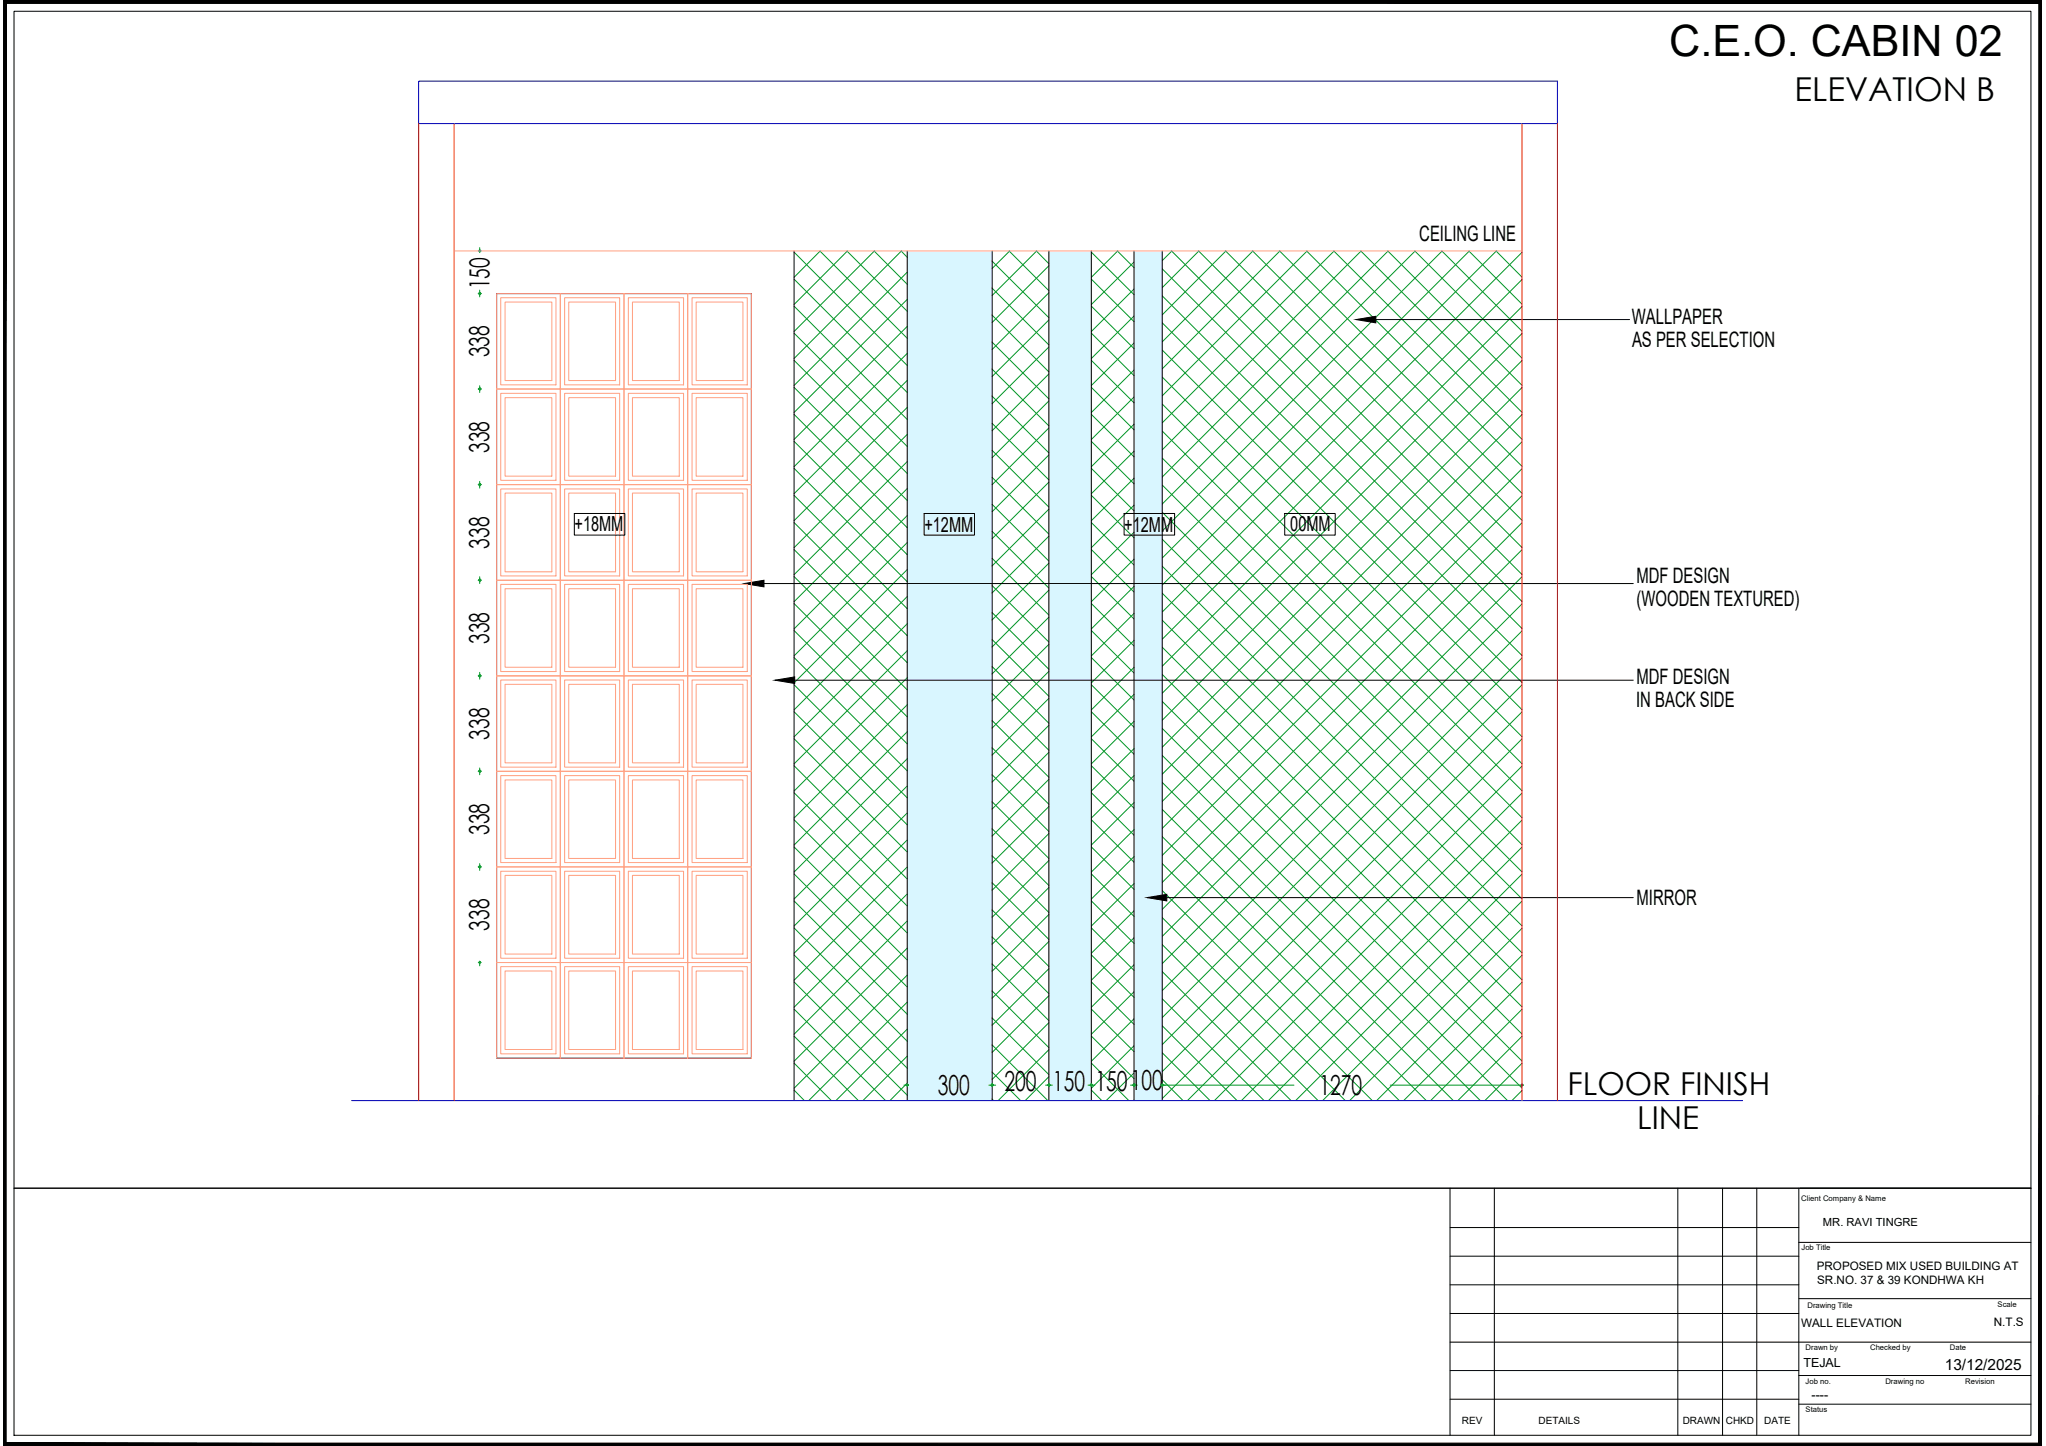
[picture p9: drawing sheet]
<svg xmlns="http://www.w3.org/2000/svg" width="420mm" height="297mm" viewBox="0 0 420 297" stroke-linecap="round" stroke-linejoin="round" font-family="sans-serif">
<defs><g id="words">
<text font-size="8.9" x="342.8" y="11.5">C.E.O. CABIN 02</text>
<text font-size="6.8" x="368.5" y="20.7">ELEVATION B</text>
<g font-size="6.5">
<text x="321.9" y="224.9">FLOOR FINISH</text>
<text x="336.2" y="231.8">LINE</text>
</g>
<g font-size="5.7">
<text x="100.5" y="59.5" transform="rotate(-90 100.5 59.5)">150</text>
<text x="100.5" y="73.4" transform="rotate(-90 100.5 73.4)">338</text>
<text x="100.5" y="93" transform="rotate(-90 100.5 93)">338</text>
<text x="100.5" y="112.7" transform="rotate(-90 100.5 112.7)">338</text>
<text x="100.5" y="132.3" transform="rotate(-90 100.5 132.3)">338</text>
<text x="100.5" y="151.9" transform="rotate(-90 100.5 151.9)">338</text>
<text x="100.5" y="171.6" transform="rotate(-90 100.5 171.6)">338</text>
<text x="100.5" y="191.2" transform="rotate(-90 100.5 191.2)">338</text>
<text x="192.6" y="224.9">300</text>
<text x="206.3" y="224.1">200</text>
<text x="216.2" y="224.1">150</text>
<text x="225" y="224.1">150100</text>
<text x="271" y="224.9">1270</text>
</g>
<g font-size="4.4">
<text x="291.5" y="49.6">CEILING LINE</text>
<text x="335.1" y="66.6">WALLPAPER</text>
<text x="335.2" y="71.3">AS PER SELECTION</text>
<text x="336" y="119.7">MDF DESIGN</text>
<text x="336.1" y="124.5">(WOODEN TEXTURED)</text>
<text x="336" y="140.5">MDF DESIGN</text>
<text x="336" y="145.2">IN BACK SIDE</text>
<text x="336.1" y="185.8">MIRROR</text>
</g>
<g font-size="4.3">
<text x="118" y="109.2">+18MM</text>
<text x="189.8" y="109.2">+12MM</text>
<text x="230.9" y="109.2">+12MM</text>
<text x="265" y="109.2">00MM</text>
</g>
<text font-size="3.2" x="399.4" y="281.3">13/12/2025</text>
<g font-size="2.6">
<text x="370.3" y="280.9">TEJAL</text>
<text x="372" y="287.4">----</text>
</g>
<g font-size="2.4">
<text x="373.1" y="261">PROPOSED MIX USED BUILDING AT</text>
<text x="373.2" y="263.8">SR.NO. 37 &amp; 39 KONDHWA KH</text>
<text x="369.9" y="272.6">WALL ELEVATION</text>
<text x="409.4" y="272.3">N.T.S</text>
</g>
<text font-size="2.3" x="374.4" y="251.9">MR. RAVI TINGRE</text>
<g font-size="2.1">
<text x="300.2" y="292.6">REV</text>
<text x="315.9" y="292.6">DETAILS</text>
<text x="345.6" y="292.6">DRAWN</text>
<text x="354.4" y="292.6">CHKD</text>
<text x="362.3" y="292.6">DATE</text>
</g>
<g font-size="1.6">
<text x="369.9" y="246.8">Client Company &amp; Name</text>
<text x="370" y="256.8">Job Title</text>
<text x="371.2" y="268.6">Drawing Title</text>
<text x="410.2" y="268.5">Scale</text>
<text x="370.8" y="277.3">Drawn by</text>
<text x="384" y="277.3">Checked by</text>
<text x="400.4" y="277.3">Date</text>
<text x="370.8" y="284.3">Job no.</text>
<text x="387.2" y="284.3">Drawing no</text>
<text x="403.6" y="284.3">Revision</text>
<text x="370.8" y="290.1">Status</text>
</g>
</g></defs>
<!-- layer: Y01 Hatching 01 -->
<g fill="#d9f6ff" stroke="#d9f6ff" stroke-width=".21">
<path d="M232.9 51.5l5.8 174.6v-174.6zM232.9 51.5l5.8 174.6h-5.8z"/>
<path d="M215.4 51.5l8.7 174.6v-174.6zM215.4 51.5l8.7 174.6h-8.7z"/>
<path d="M186.3 51.5l17.5 174.6v-174.6zM186.3 51.5l17.5 174.6h-17.5z"/>
</g>
<!-- layer: T01 Dimenstions Scale 01 -->
<g fill="none" stroke="#009525" stroke-width=".21">
<path d="M98.2 51.5h.3v.4M98.5 51.3v.2h.3M98.5 50.9v.3M98.5 59.6v.3M163.1 57.3l23.2 23.3M163.1 51.8l23.2 23.3M168.4 51.5l17.9 18M168.4 51.5l-5.3 5.5M173.9 51.5l12.4 12.5M174 51.5l-10.9 11.1M179.5 51.5l6.8 6.9M179.6 51.5l-16.5 16.6"/>
<path d="M185 51.5l1.3 1.4M185.1 51.5l-22 22.1M186.3 55.9l-23.2 23.3M203.8 59.2l11.6 11.7M203.8 53.7l11.6 11.6M207.2 51.5l8.2 8.2M207.3 51.5l-3.5 3.6M212.8 51.5l2.6 2.7M212.9 51.5l-9.1 9.2M215.4 54.6l-11.6 11.6M224.1 57.3l8.8 8.8M224.1 51.8l8.8 8.7"/>
<path d="M229.4 51.5l3.5 3.5M229.5 51.5l-5.4 5.5M232.9 53.8l-8.8 8.8M232.9 59.4l-8.8 8.7M238.7 55.2l73.8 73.9M240.6 51.5l71.9 72.1M240.7 51.5l-2 2M246.1 51.5l66.4 66.5M246.2 51.5l-7.5 7.6M251.7 51.5l60.8 61M251.8 51.5l-13.1 13.2M257.2 51.5l55.3 55.4"/>
<path d="M257.3 51.5l-18.6 18.7M262.8 51.5l49.7 49.8M262.8 51.5l-24.1 24.3M268.3 51.5l44.2 44.3M268.4 51.5l-29.7 29.8M273.9 51.5l38.6 38.7M274 51.5l-35.3 35.4M279.4 51.5l33.1 33.2M279.5 51.5l-40.8 40.9M285 51.5l27.5 27.6M285.1 51.5l-46.4 46.5M290.5 51.5l22 22.1"/>
<path d="M290.6 51.5l-51.9 52M296.1 51.5l16.4 16.5M296.2 51.5l-57.5 57.6M301.6 51.5l10.9 11M301.8 51.5l-63.1 63.1M307.2 51.5l5.3 5.4M307.3 51.5l-68.6 68.7M312.5 51.8l-73.8 73.9M312.5 57.4l-73.8 73.9M98.5 79.2v1v-.3h-.3h.6h-.3v-.3M98.5 60.6v-.3h-.3h.6h-.3v-.3v1M163.1 79.6l23.2 23.2"/>
<path d="M163.1 74l23.2 23.3M163.1 68.4l23.2 23.3M163.1 62.9l23.2 23.3M186.3 61.5l-23.2 23.2M186.3 67l-23.2 23.3M186.3 72.6l-23.2 23.3M186.3 78.1l-23.2 23.3M203.8 75.8l11.6 11.7M203.8 70.3l11.6 11.6M203.8 64.8l11.6 11.6M215.4 60.1l-11.6 11.7M215.4 65.7l-11.6 11.6"/>
<path d="M215.4 71.3l-11.6 11.6M215.4 76.8l-11.6 11.7M224.1 79.6l8.8 8.7M224.1 74l8.8 8.7M224.1 68.4l8.8 8.8M224.1 62.9l8.8 8.7M232.9 64.9l-8.8 8.7M232.9 70.5l-8.8 8.7M232.9 76l-8.8 8.7M238.7 77.5l73.8 73.8M238.7 71.9l73.8 73.9M238.7 66.3l73.8 73.9"/>
<path d="M238.7 60.8l73.8 73.8M312.5 63l-73.8 73.8M312.5 68.5l-73.8 73.9M312.5 74.1l-73.8 73.8M312.5 79.6l-73.8 73.9M98.5 99.3v.3h.3h-.6h.3v.3M98.5 80.3v.3M98.5 98.9v1.4M163.1 96.2l23.2 23.3M163.1 90.7l23.2 23.2M163.1 85.1l23.2 23.3M186.3 83.7l-23.2 23.3"/>
<path d="M186.3 89.2l-23.2 23.3M186.3 94.8l-23.2 23.3M203.8 98.1l11.6 11.6M203.8 92.5l11.6 11.7M203.8 87l11.6 11.6M203.8 81.4l11.6 11.6M215.4 82.4l-11.6 11.6M215.4 87.9l-11.6 11.7M215.4 93.5l-11.6 11.6M215.4 99l-11.6 11.6M224.1 96.2l8.8 8.7M224.1 90.7l8.8 8.7"/>
<path d="M224.1 85.1l8.8 8.7M232.9 81.6l-8.8 8.7M232.9 87.2l-8.8 8.7M232.9 92.7l-8.8 8.7M232.9 98.2l-8.8 8.8M238.7 99.6l73.8 73.9M238.7 94.1l73.8 73.9M238.7 88.5l73.8 73.9M238.7 83l73.8 73.9M312.5 85.2l-73.8 73.8M312.5 90.7l-73.8 73.9M312.5 96.3l-73.8 73.9"/>
<path d="M98.5 118.9v.3h.3h-.6h.3v.3M98.5 118.5v1.4M163.1 118.4l23.2 23.3M163.1 112.9l23.2 23.2M163.1 107.3l23.2 23.3M163.1 101.8l23.2 23.2M186.3 100.4l-23.2 23.2M186.3 105.9l-23.2 23.3M186.3 111.4l-23.2 23.3M186.3 117l-23.2 23.3M203.8 114.7l11.6 11.7M203.8 109.2l11.6 11.6"/>
<path d="M203.8 103.6l11.6 11.7M215.4 104.6l-11.6 11.6M215.4 110.1l-11.6 11.7M215.4 115.7l-11.6 11.6M224.1 118.4l8.8 8.8M224.1 112.9l8.8 8.7M224.1 107.3l8.8 8.8M224.1 101.8l8.8 8.7M232.9 103.8l-8.8 8.7M232.9 109.3l-8.8 8.8M232.9 114.9l-8.8 8.7M238.7 116.3l73.8 73.9"/>
<path d="M238.7 110.8l73.8 73.8M238.7 105.2l73.8 73.9M312.5 101.8l-73.8 73.9M312.5 107.4l-73.8 73.9M312.5 112.9l-73.8 73.9M312.5 118.5l-73.8 73.8M98.5 139.1v-.3h-.3h.6h-.3v-.3v1M98.5 138.1v.4M163.1 135.1l23.2 23.3M163.1 129.5l23.2 23.3M163.1 124l23.2 23.3M186.3 122.5l-23.2 23.3"/>
<path d="M186.3 128.1l-23.2 23.3M186.3 133.7l-23.2 23.2M186.3 139.2l-23.2 23.3M203.8 136.9l11.6 11.7M203.8 131.4l11.6 11.6M203.8 125.8l11.6 11.7M203.8 120.3l11.6 11.6M215.4 121.2l-11.6 11.7M215.4 126.8l-11.6 11.6M215.4 132.4l-11.6 11.6M215.4 137.9l-11.6 11.6M224.1 135.1l8.8 8.7"/>
<path d="M224.1 129.5l8.8 8.7M224.1 124l8.8 8.7M232.9 120.5l-8.8 8.7M232.9 126l-8.8 8.7M232.9 131.6l-8.8 8.7M232.9 137.1l-8.8 8.7M238.7 138.5l73.8 73.9M238.7 133l73.8 73.8M238.7 127.4l73.8 73.9M238.7 121.9l73.8 73.8M312.5 124.1l-73.8 73.8M312.5 129.6l-73.8 73.9"/>
<path d="M312.5 135.2l-73.8 73.8M98.5 157.8v.9v-.3h-.3h.6h-.3v-.3M98.5 158.8v.4M163.1 157.3l23.2 23.3M163.1 151.8l23.2 23.2M163.1 146.2l23.2 23.2M163.1 140.7l23.2 23.2M186.3 144.8l-23.2 23.2M186.3 150.3l-23.2 23.3M186.3 155.9l-23.2 23.2M203.8 159.2l11.6 11.6M203.8 153.6l11.6 11.6"/>
<path d="M203.8 148l11.6 11.7M203.8 142.5l11.6 11.6M215.4 143.5l-11.6 11.6M215.4 149l-11.6 11.6M215.4 154.5l-11.6 11.7M224.1 157.3l8.8 8.7M224.1 151.8l8.8 8.7M224.1 146.2l8.8 8.7M224.1 140.7l8.8 8.7M232.9 142.6l-8.8 8.8M232.9 148.2l-8.8 8.7M232.9 153.8l-8.8 8.7"/>
<path d="M232.9 159.3l-8.8 8.7M238.7 155.2l70.9 70.9M238.7 149.6l73.8 73.9M238.7 144.1l73.8 73.9M312.5 140.7l-73.8 73.9M312.5 146.2l-73.8 73.9M312.5 151.8l-73.8 73.9M312.5 157.4l-68.7 68.7M98.5 177.8v.3h.3h-.6h.3v.3M98.5 177.4v1.4M163.1 179.5l23.2 23.3M163.1 174l23.2 23.2"/>
<path d="M163.1 168.4l23.2 23.3M163.1 162.8l23.2 23.3M186.3 161.4l-23.2 23.3M186.3 167l-23.2 23.2M186.3 172.5l-23.2 23.3M186.3 178.1l-23.2 23.3M203.8 175.8l11.6 11.6M203.8 170.3l11.6 11.6M203.8 164.7l11.6 11.6M215.4 160.1l-11.6 11.6M215.4 165.7l-11.6 11.6M215.4 171.2l-11.6 11.7"/>
<path d="M215.4 176.8l-11.6 11.6M224.1 179.5l8.8 8.7M224.1 174l8.8 8.7M224.1 168.4l8.8 8.7M224.1 162.8l8.8 8.8M232.9 164.9l-8.8 8.7M232.9 170.4l-8.8 8.7M232.9 176l-8.8 8.7M238.7 177.4l48.7 48.7M238.7 171.9l54.2 54.2M238.7 166.3l59.7 59.8M238.7 160.7l65.3 65.4"/>
<path d="M312.5 162.9l-63.1 63.2M312.5 168.5l-57.6 57.6M312.5 174l-52 52.1M312.5 179.6l-46.4 46.5M98.2 197.7h.3v.3M98.5 197.4v.3h.3M98.5 198.1v.3M163.1 196.2l23.2 23.2M163.1 190.6l23.2 23.3M163.1 185.1l23.2 23.3M186.3 183.6l-23.2 23.3M186.3 189.2l-23.2 23.3"/>
<path d="M186.3 194.8l-23.2 23.2M203.8 198l11.6 11.7M203.8 192.5l11.6 11.6M203.8 186.9l11.6 11.6M203.8 181.3l11.6 11.7M215.4 182.3l-11.6 11.7M215.4 187.9l-11.6 11.6M215.4 193.4l-11.6 11.6M215.4 199l-11.6 11.6M224.1 196.2l8.8 8.7M224.1 190.6l8.8 8.7M224.1 185.1l8.8 8.7"/>
<path d="M232.9 181.5l-8.8 8.7M232.9 187.1l-8.8 8.7M232.9 192.6l-8.8 8.8M232.9 198.2l-8.8 8.7M238.7 199.6l26.4 26.5M238.7 194l32 32.1M238.7 188.5l37.6 37.6M238.7 183l43.1 43.1M312.5 185.1l-40.9 41M312.5 190.7l-35.3 35.4M312.5 196.2l-29.8 29.9M163.1 218.4l7.6 7.7"/>
<path d="M163.1 212.8l13.2 13.3M163.1 207.3l18.8 18.8M163.1 201.7l23.2 23.3M186.3 200.3l-23.2 23.2M186.3 205.9l-20.2 20.2M186.3 211.4l-14.6 14.7M186.3 216.9l-9.1 9.2M203.8 214.7l11.4 11.4M203.8 209.1l11.6 11.7M203.8 203.6l11.6 11.6M215.4 204.5l-11.6 11.7M215.4 210.1l-11.6 11.6"/>
<path d="M215.4 215.6l-10.4 10.5M224.1 218.4l7.7 7.7M224.1 212.8l8.8 8.8M224.1 207.3l8.8 8.7M224.1 201.7l8.8 8.7M232.9 203.7l-8.8 8.8M232.9 209.3l-8.8 8.7M232.9 214.8l-8.8 8.7M238.7 216.3l9.8 9.8M238.7 210.7l15.3 15.4M238.7 205.2l20.9 20.9M312.5 201.8l-24.3 24.3"/>
<path d="M312.5 207.3l-18.7 18.8M312.5 212.9l-13.1 13.2M312.5 218.4l-7.6 7.7M163.1 223.9l2.1 2.2M185.6 222.9h.4M186.3 222.6v.3h-.3M186.3 222.5l-3.5 3.6M186.6 222.9h-.3v.3M203.1 222.9h.9h-.2v.3v-.6v.3h-.3M203.8 225.8l.2 .3M203.8 220.2l5.8 5.9M204.1 222.9h.4"/>
<path d="M214.7 222.9h1h-.3v.3v-.6v.3h-.3M215.4 221.2l-4.9 4.9M215.8 222.9h.3M223.4 222.9h1h-.3v.3v-.6v.3h-.3M224.1 223.9l2.2 2.2M224.5 222.9h.3M232.2 222.9h1.4M232.5 222.9h.4v-.3v.6v-.3h.3M232.9 220.4l-5.7 5.7M232.9 226l-.2 .1M238.7 221.8l4.3 4.3M238.7 222.6v.3h-.3"/>
<path d="M239 222.9h-.3v.3M239 222.9h26.7M285.5 222.9h26.7M312.5 222.6v.3h-.2M312.5 224l-2 2.1M312.8 222.9h-.3v.3"/>
<circle cx="98.5" cy="51.5" r=".19"/>
<circle cx="98.5" cy="79.9" r=".19"/>
<circle cx="98.5" cy="60.3" r=".19"/>
<circle cx="98.5" cy="99.5" r=".19"/>
<circle cx="98.5" cy="119.2" r=".19"/>
<circle cx="98.5" cy="138.8" r=".19"/>
<circle cx="98.5" cy="158.4" r=".19"/>
<circle cx="98.5" cy="178.1" r=".19"/>
<circle cx="98.5" cy="197.7" r=".19"/>
<circle cx="186.3" cy="222.9" r=".19"/>
<circle cx="203.8" cy="222.9" r=".19"/>
<circle cx="215.4" cy="222.9" r=".19"/>
<circle cx="224.1" cy="222.9" r=".19"/>
<circle cx="232.9" cy="222.9" r=".19"/>
<circle cx="238.7" cy="222.9" r=".19"/>
<circle cx="312.6" cy="222.9" r=".19"/>
</g>
<!-- layer: wall -->
<path d="M163.1 51.5v174.6M186.3 51.5v174.6M203.8 51.5v174.6M215.4 51.5v174.6M224.1 51.5v174.6M232.9 51.5v174.6M238.7 51.5v174.6M102 60.3h52.3v157.1h-52.3z" fill="none" stroke="#000" stroke-width=".21"/>
<!-- layer: B02 Beams and Slabs -->
<path d="M86 16.7h233.8v8.7h-233.8zM72.2 226.1h285.6" fill="none" stroke="#00f" stroke-width=".21"/>
<!-- layer: U02 Notes-General Scale 1 -->
<path d="M278.5 65.6l4-.6v1.3zM152.8 119.9l4.1-.7v1.4zM159.1 139.7l4.1-.6v1.3zM235.5 184.4l4.1-.7v1.4z" fill="#000" stroke="#000" stroke-width=".21"/>
<path d="M282.5 65.6h52.1M117.9 105.5h10.4v4.4h-10.4zM156.9 119.9h178.5M189.8 105.5h10.3v4.4h-10.3zM230.8 105.5h10.4v4.4h-10.4zM263.8 105.5h10.4v4.4h-10.4zM163.2 139.7h172.2M239.6 184.4h95.8" fill="none" stroke="#000" stroke-width=".21"/>
<!-- layer: 0 -->
<g fill="none" stroke="#ff9f7f" stroke-width=".21">
<path d="M102 60.3h13.1v19.6h-13.1zM102 79.9h13.1v19.7h-13.1zM102.8 61.2h11.4v17.9h-11.4zM103.7 62h9.6v16.2h-9.6zM115.1 60.3h13v19.6h-13zM115.1 79.9h13v19.7h-13zM116 61.2h11.3v17.9h-11.3zM116.8 62h9.6v16.2h-9.6zM128.1 60.3h13.1v19.6h-13.1zM128.1 79.9h13.1v19.7h-13.1zM129 61.2h11.4v17.9h-11.4zM129.9 62h9.6v16.2h-9.6z"/>
<path d="M141.2 60.3h13.1v19.6h-13.1zM141.2 79.9h13.1v19.7h-13.1zM142.1 61.2h11.4v17.9h-11.4zM143 62h9.6v16.2h-9.6zM102 99.6h13.1v19.6h-13.1zM102.8 80.8h11.4v17.9h-11.4zM103.7 81.7h9.6v16.1h-9.6zM115.1 99.6h13v19.6h-13zM116 80.8h11.3v17.9h-11.3zM116.8 81.7h9.6v16.1h-9.6zM128.1 99.6h13.1v19.6h-13.1zM129 80.8h11.4v17.9h-11.4z"/>
<path d="M129.9 81.7h9.6v16.1h-9.6zM141.2 99.6h13.1v19.6h-13.1zM142.1 80.8h11.4v17.9h-11.4zM143 81.7h9.6v16.1h-9.6zM102 119.2h13.1v19.6h-13.1zM102.8 100.4h11.4v17.9h-11.4zM103.7 101.3h9.6v16.2h-9.6zM115.1 119.2h13v19.6h-13zM116 100.4h11.3v17.9h-11.3zM116.8 101.3h9.6v16.2h-9.6zM128.1 119.2h13.1v19.6h-13.1zM129 100.4h11.4v17.9h-11.4z"/>
<path d="M129.9 101.3h9.6v16.2h-9.6zM141.2 119.2h13.1v19.6h-13.1zM142.1 100.4h11.4v17.9h-11.4zM143 101.3h9.6v16.2h-9.6zM102 138.8h13.1v19.6h-13.1zM102.8 120h11.4v18h-11.4zM102.8 139.7h11.4v17.9h-11.4zM103.7 120.9h9.6v16.2h-9.6zM115.1 138.8h13v19.6h-13zM116 120h11.3v18h-11.3zM116 139.7h11.3v17.9h-11.3zM116.8 120.9h9.6v16.2h-9.6z"/>
<path d="M128.1 138.8h13.1v19.6h-13.1zM129 120h11.4v18h-11.4zM129 139.7h11.4v17.9h-11.4zM129.9 120.9h9.6v16.2h-9.6zM141.2 138.8h13.1v19.6h-13.1zM142.1 120h11.4v18h-11.4zM142.1 139.7h11.4v17.9h-11.4zM143 120.9h9.6v16.2h-9.6zM102 158.4h13.1v19.7h-13.1zM102.8 159.3h11.4v17.9h-11.4zM103.7 140.6h9.6v16.1h-9.6zM115.1 158.4h13v19.7h-13z"/>
<path d="M116 159.3h11.3v17.9h-11.3zM116.8 140.6h9.6v16.1h-9.6zM128.1 158.4h13.1v19.7h-13.1zM129 159.3h11.4v17.9h-11.4zM129.9 140.6h9.6v16.1h-9.6zM141.2 158.4h13.1v19.7h-13.1zM142.1 159.3h11.4v17.9h-11.4zM143 140.6h9.6v16.1h-9.6zM102 178.1h13.1v19.6h-13.1zM102.8 179h11.4v17.8h-11.4zM103.7 160.2h9.6v16.1h-9.6zM103.7 179.8h9.6v16.2h-9.6z"/>
<path d="M115.1 178.1h13v19.6h-13zM116 179h11.3v17.8h-11.3zM116.8 160.2h9.6v16.1h-9.6zM116.8 179.8h9.6v16.2h-9.6zM128.1 178.1h13.1v19.6h-13.1zM129 179h11.4v17.8h-11.4zM129.9 160.2h9.6v16.1h-9.6zM129.9 179.8h9.6v16.2h-9.6zM141.2 178.1h13.1v19.6h-13.1zM142.1 179h11.4v17.8h-11.4zM143 160.2h9.6v16.1h-9.6zM143 179.8h9.6v16.2h-9.6z"/>
<path d="M102 197.7h13.1v19.7h-13.1zM102.8 198.6h11.4v17.9h-11.4zM103.7 199.5h9.6v16.1h-9.6zM115.1 197.7h13v19.7h-13zM116 198.6h11.3v17.9h-11.3zM116.8 199.5h9.6v16.1h-9.6zM128.1 197.7h13.1v19.7h-13.1zM129 198.6h11.4v17.9h-11.4zM129.9 199.5h9.6v16.1h-9.6zM141.2 197.7h13.1v19.7h-13.1zM142.1 198.6h11.4v17.9h-11.4zM143 199.5h9.6v16.1h-9.6z"/>
</g>
<!-- layer: C02 Walls 01 -->
<path d="M86 25.4v200.7M93.3 25.4v200.7M312.5 25.4v200.7M319.8 25.4v200.7" fill="none" stroke="#f00" stroke-width=".21"/>
<path d="M93.3 51.5h219.2" fill="none" stroke="#ff9f7f" stroke-width=".21"/>
<!-- layer: S03 Title Block -->
<g fill="none" stroke="#000" stroke-width=".21">
<path d="M.7 .1h418.6v296.9h-418.6zM2.9 2.3h414.2v292.5h-414.2zM2.9 244.1h414.2M297.8 258h71.6M297.8 252.2h71.6M297.8 244.1v50.7M306.9 244.1v50.7M344.6 244.1v50.7M353.7 244.1v50.7M360.8 244.1v50.7M369.4 255.2h47.7M369.4 244.1v50.7"/>
<path d="M297.8 275.7h119.3M297.8 269.8h71.6M297.8 263.9h71.6M369.4 266.8h47.7M297.8 287.4h71.6M297.8 281.5h71.6M369.4 288.4h47.7M369.4 282.6h47.7"/>
</g>
<!-- layer: A01 Plot Boundary -->
<g fill="#000" stroke="#000" stroke-width=".21">
<path d="M.7 .1l.6 .6h417.4zM.7 .1h418.6l-.6 .6z"/>
<path d="M418.7 .7v295.7l.6-296.3zM419.3 .1v296.9l-.6-.6z"/>
<path d="M1.3 .7l-.6 296.3 .6-.6zM.7 .1l.6 .6-.6 296.3z"/>
<path d="M1.3 296.4l418 .6-.6-.6zM1.3 296.4l418 .6h-418.6z"/>
</g>
<use href="#words"/>
</svg>
